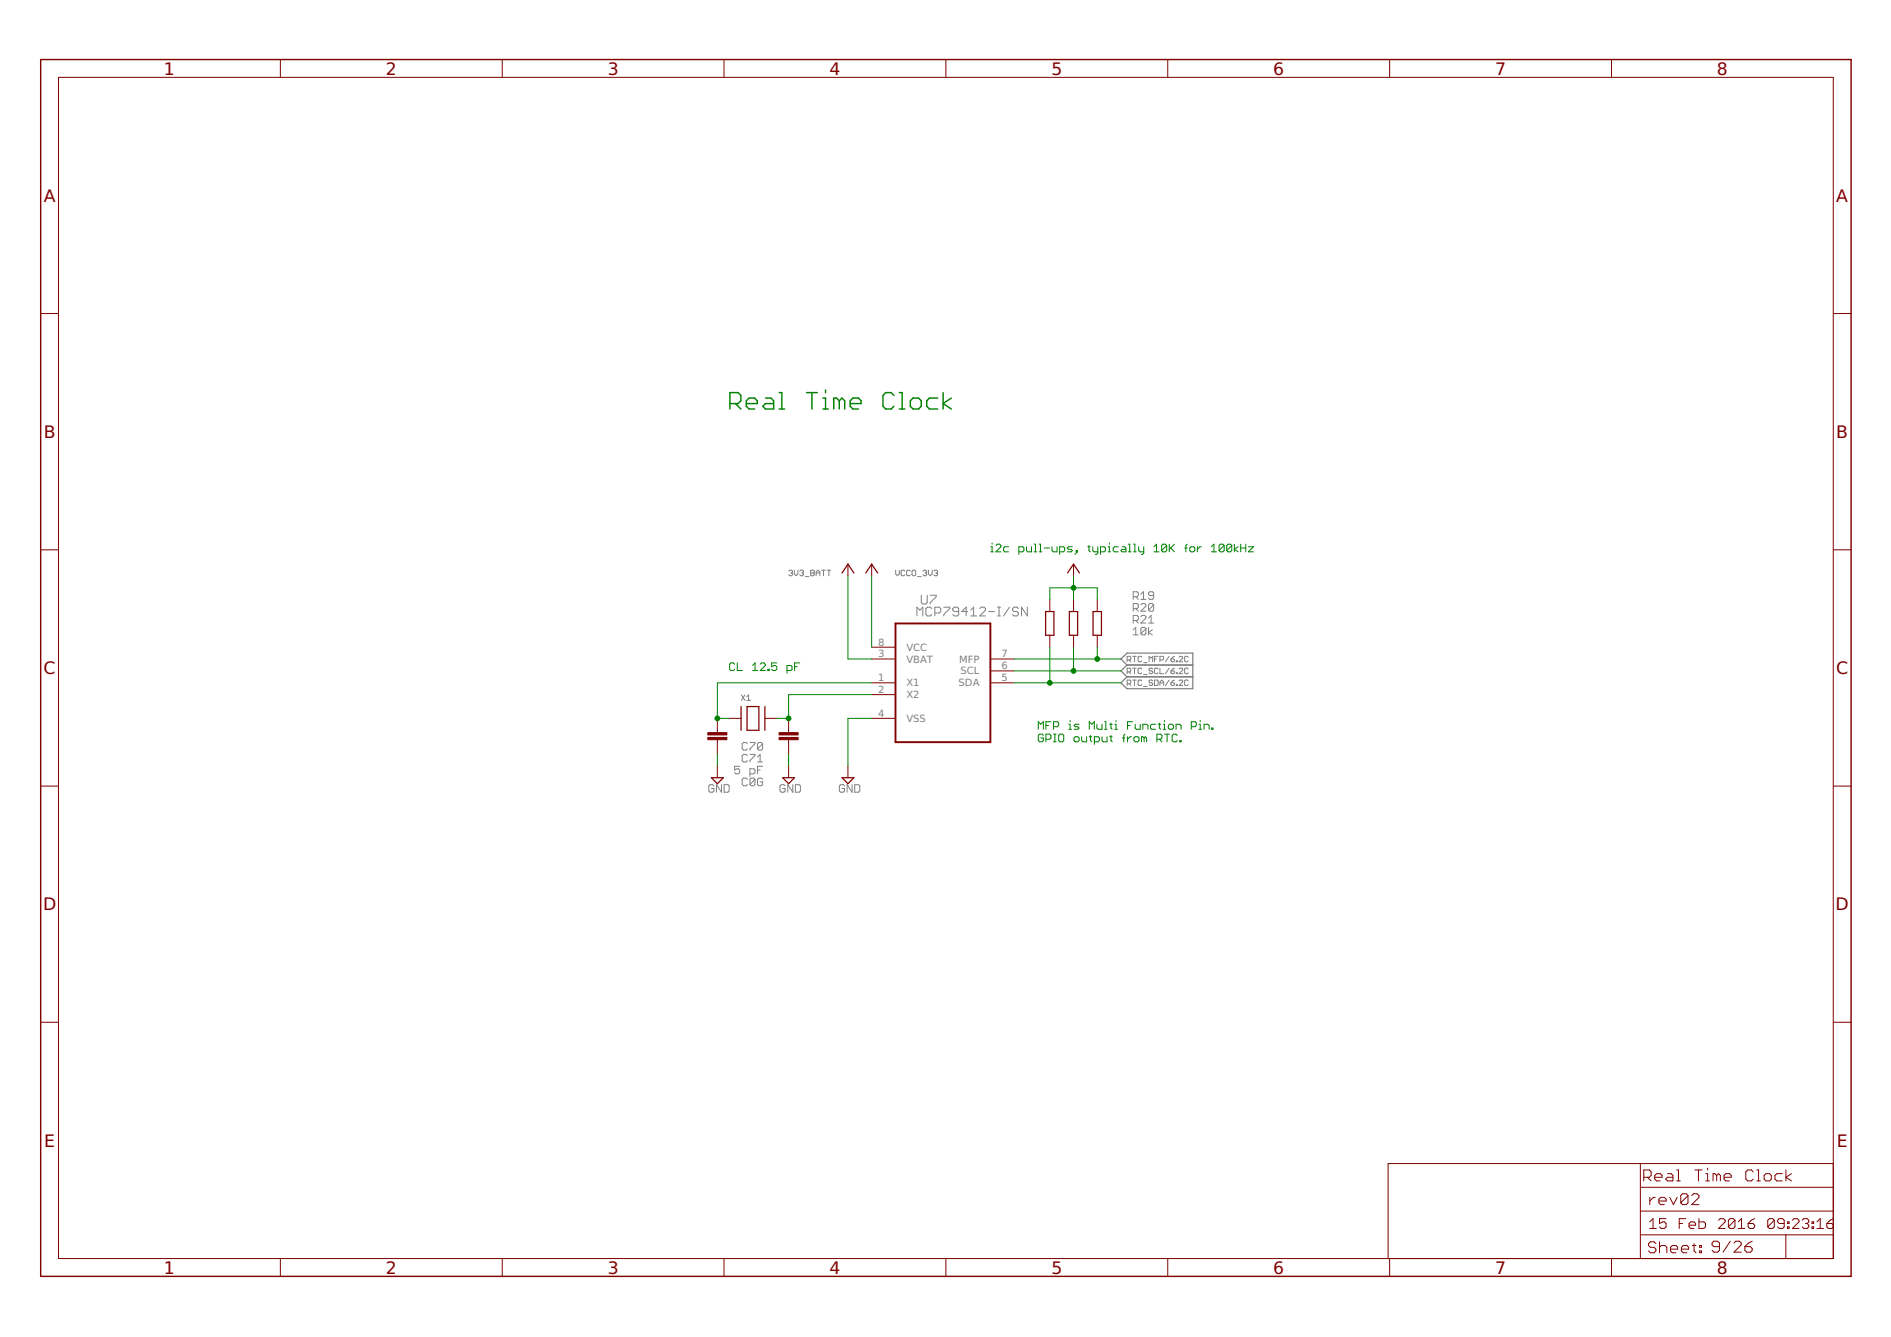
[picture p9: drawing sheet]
<svg xmlns="http://www.w3.org/2000/svg" width="420mm" height="297mm" viewBox="0 0 420 297" stroke-linecap="round" stroke-linejoin="round" font-family="sans-serif">
<defs><g id="words">
<g font-size="3.8" fill="#800000">
<text x="36.4" y="16.6">1</text>
<text x="85.7" y="16.6">2</text>
<text x="135" y="16.6">3</text>
<text x="184.3" y="16.6">4</text>
<text x="233.6" y="16.6">5</text>
<text x="282.9" y="16.6">6</text>
<text x="332.2" y="16.6">7</text>
<text x="381.5" y="16.6">8</text>
<text x="9.7" y="44.8">A</text>
<text x="408" y="44.8">A</text>
<text x="9.7" y="97.3">B</text>
<text x="408" y="97.3">B</text>
<text x="9.7" y="149.8">C</text>
<text x="408" y="149.8">C</text>
<text x="9.6" y="202.2">D</text>
<text x="407.9" y="202.2">D</text>
<text x="9.8" y="254.7">E</text>
<text x="408.1" y="254.7">E</text>
<text x="36.4" y="282.9">1</text>
<text x="85.7" y="282.9">2</text>
<text x="135" y="282.9">3</text>
<text x="184.3" y="282.9">4</text>
<text x="233.6" y="282.9">5</text>
<text x="282.9" y="282.9">6</text>
<text x="332.2" y="282.9">7</text>
<text x="381.5" y="282.9">8</text>
</g>
<g font-size="2.2" fill="#808080">
<text x="195.1" y="143.4">8</text>
<text x="195.1" y="146">3</text>
<text x="201.4" y="144.6">VCC</text>
<text x="201.4" y="147.2">VBAT</text>
<text x="213.1" y="147.2">MFP</text>
<text x="213.4" y="149.9">SCL</text>
<text x="222.5" y="148.7">6</text>
<text x="222.5" y="146">7</text>
<text x="195.1" y="151.3">1</text>
<text x="195.1" y="154">2</text>
<text x="201.4" y="152.5">X1</text>
<text x="201.4" y="155.1">X2</text>
<text x="213" y="152.5">SDA</text>
<text x="222.5" y="151.3">5</text>
<text x="195.1" y="159.2">4</text>
<text x="201.4" y="160.4">VSS</text>
</g>
</g></defs>
<g fill="none" stroke="#808080" stroke-width=".22">
<path d="M175.3 126.9l.2-.2h.4l.2 .2-.2 .4M175.7 127.3h.2M175.9 127.3l.2 .2-.2 .4h-.4l-.2-.2M176.5 126.7v.8l.4 .4 .4-.4v-.8M177.7 126.9l.2-.2h.4l.2 .2-.2 .4M178.1 127.3h.2M178.3 127.3l.2 .2-.2 .4h-.4l-.2-.2M178.9 128.1h.8M180.1 126.7h.6l.2 .2-.2 .4 .2 .4-.2 .2h-.6zM180.1 127.3h.6M181.3 127.3h.9M181.3 127.9v-.8l.4-.4 .5 .4v.8"/>
<path d="M182.6 126.7h.8M183 126.7v1.2M183.8 126.7h.8M184.2 126.7v1.2M199 126.7v.8l.4 .4 .4-.4v-.8M201 126.9l-.2-.2h-.4l-.2 .2v.8l.2 .2h.4l.2-.2M202.2 126.9l-.2-.2h-.4l-.2 .2v.8l.2 .2h.4l.2-.2M202.6 126.9l.3-.2h.4l.2 .2v.8l-.2 .2h-.4l-.3-.2zM203.7 136.8v-1.9l.7 .7 .6-.7v1.9M203.9 128.1h.8M204.7 132.2v1.7l.3 .3h.7l.3-.3v-1.7M205.1 126.9l.2-.2h.4l.2 .2-.2 .4"/>
<path d="M205.5 127.3h.2M205.7 127.3l.2 .2-.2 .4h-.4l-.2-.2M206.3 126.7v.8l.4 .4 .4-.4v-.8M206.7 132.2h1.3v.4l-1.3 1.3v.3M207 135.2l-.3-.3h-.6l-.4 .3v1.3l.4 .3h.6l.3-.3M207.5 126.9l.2-.2h.4l.2 .2-.2 .4M207.7 136.2h1l.3-.3v-.7l-.3-.3h-1v1.9M207.9 127.3h.2M208.1 127.3l.2 .2-.2 .4h-.4l-.2-.2M209.7 134.9h1.3v.3l-1.3 1.3v.3M213 135.9h-1l-.3-.3v-.4l.3-.3h.7l.3 .3v1.3l-.3 .3h-.7l-.3-.3M215 135.9h-1.3l1-1v1.9"/>
<path d="M215.7 136.8h1.3M215.7 135.6l.6-.7v1.9M217.7 135.2l.3-.3h.7l.3 .3v.4l-1.3 1.2h1.3M219.7 135.9h1.3M221.7 134.9h.6M221.7 136.8h.6M222 134.9v1.9M224.3 134.9l-1.3 1.9M226.3 135.2l-.3-.3h-.7l-.3 .3v.4l.3 .3h.7l.3 .3v.3l-.3 .3h-.7l-.3-.3M228.3 134.9v1.9l-1.3-1.9v1.9M251.8 139.9l.5-.5v1.7M251.8 132.6h.8l.3-.3v-.6l-.3-.2h-.8v1.7"/>
<path d="M251.8 135.2h.8l.3-.3v-.5l-.3-.3h-.8v1.7M251.8 137.9h.8l.3-.3v-.6l-.3-.3h-.8v1.7M252.3 137.9l.6 .5M252.3 135.2l.6 .6M252.3 132.6l.6 .6M253.5 134.4l.3-.3h.5l.3 .3v.3l-1.1 1.1h1.1M253.5 137l.3-.3h.5l.3 .3v.3l-1.1 1.1h1.1M253.5 132l.6-.5v1.7M253.5 133.2h1.1M254.6 139.7v1.1l-.3 .3h-.5l-.3-.3M254.6 139.7l-.3-.3h-.5l-.3 .3v1.1M254.6 139.7l-1.1 1.1"/>
<path d="M255.2 139.4v1.7M255.2 138.4h1.1M255.2 137.3l.6-.6v1.7M256 139.9l-.8 .6 .8 .6M256.3 132.3h-.8l-.3-.3v-.3l.3-.2h.5l.3 .2v1.2l-.3 .3h-.5l-.3-.3M256.3 134.4l-.3-.3h-.5l-.3 .3v1.1M256.3 134.4v1.1l-.3 .3h-.5l-.3-.3M256.3 134.4l-1.1 1.1M164.7 154.4l.8 1.2M165.5 154.4l-.8 1.2M165.9 154.8l.4-.4v1.2M165.9 155.6h.9"/>
<path d="M250.4 146.6h.7l.1-.2v-.4l-.1-.2h-.7v1.2M250.4 149.3h.7l.1-.2v-.4l-.1-.3h-.7v1.3M250.4 151.9h.7l.1-.2v-.4l-.1-.2h-.7v1.2M250.8 146.6l.4 .4M250.8 149.3l.4 .4M250.8 151.9l.4 .4M251.7 145.8h.8M251.7 148.4h.8M251.7 151.1h.8M251.8 141.1h1.1M252.1 145.8v1.2M252.1 148.4v1.3"/>
<path d="M252.1 151.1v1.2M253.7 146l-.2-.2h-.4l-.2 .2v.8l.2 .2h.4l.2-.2M253.7 148.7l-.2-.3h-.4l-.2 .3v.8l.2 .2h.4l.2-.2M253.7 151.3l-.2-.2h-.4l-.2 .2v.8l.2 .2h.4l.2-.2M254.1 147.2h.8M254.1 149.9h.8M254.1 152.5h.8M255.3 147v-1.2l.4 .4 .4-.4v1.2M256.1 148.7l-.2-.3h-.4l-.2 .4 .2 .3h.4l.2 .4-.2 .2h-.4l-.2-.2M256.1 151.3l-.2-.2h-.4l-.2 .2 .2 .4h.4l.2 .4-.2 .2h-.4l-.2-.2M256.5 151.1h.6l.2 .2v.8l-.2 .2h-.6zM256.5 146.4h.4"/>
<path d="M257.3 145.8h-.8v1.2M257.3 148.7l-.2-.3h-.4l-.2 .3v.8l.2 .2h.4l.2-.2M257.7 146.6h.6l.3-.2v-.4l-.3-.2h-.6v1.2M257.7 148.4v1.3h.9M257.7 152.3v-.8l.4-.4 .5 .4v.8M257.7 151.7h.9M259.8 145.8l-.8 1.2M259.8 148.4l-.8 1.3M259.8 151.1l-.8 1.2M260.2 146.4h.6l.2 .4-.2 .2h-.4l-.2-.2zM260.2 149.1h.6l.2 .4-.2 .2h-.4l-.2-.2zM260.2 151.7h.6l.2 .4-.2 .2h-.4l-.2-.2z"/>
<path d="M261 145.8l-.8 .6M261 148.4l-.8 .7M261 151.1l-.8 .6M261.4 146.8h.2v.2h-.2zM261.4 149.5h.2v.2h-.2zM261.4 152.1h.2v.2h-.2zM262 146l.2-.2h.4l.2 .2v.2l-.8 .8h.8M262 148.7l.2-.3h.4l.2 .3v.1l-.8 .9h.8M262 151.3l.2-.2h.4l.2 .2v.2l-.8 .8h.8M264 146l-.2-.2h-.4l-.2 .2v.8l.2 .2h.4l.2-.2M264 148.7l-.2-.3h-.4l-.2 .3v.8l.2 .2h.4l.2-.2M264 151.3l-.2-.2h-.4l-.2 .2v.8l.2 .2h.4l.2-.2"/>
<path d="M158.6 174.6l-.3-.3h-.5l-.3 .3v1.1l.3 .3h.5l.3-.3v-.5h-.5M160.3 174.3v1.7l-1.1-1.7v1.7M160.9 174.3h.8l.3 .3v1.1l-.3 .3h-.8zM164.3 170.2h-1.1v.9l.9-.3 .2 .3v.5l-.2 .3h-.6l-.3-.3M166.1 173.1l-.3-.2h-.6l-.3 .2v1.2l.3 .3h.6l.3-.3M166.1 165.2l-.3-.2h-.6l-.3 .2v1.2l.3 .2h.6l.3-.2M166.1 167.9l-.3-.3h-.6l-.3 .3v1.1l.3 .3h.6l.3-.3M166.6 171.9h.9l.2-.3v-.5l-.2-.3h-.9v1.7M166.6 165h1.1v.2l-1.1 1.2v.2M166.6 167.6h1.1v.3l-1.1 1.1v.3M167.7 173.1l-.2-.2h-.6l-.3 .2v1.2M167.7 173.1v1.2l-.2 .3h-.6l-.3-.3"/>
<path d="M167.7 173.1l-1.1 1.2M168.3 171.1h.6M168.3 169.3h1.1M168.3 168.2l.6-.6v1.7M169.4 170.2h-1.1v1.7M169.4 165.2l-.2-.2h-.6l-.3 .2v1.2M169.4 173.1l-.2-.2h-.6l-.3 .2v1.2l.3 .3h.6l.2-.3v-.6h-.5M169.4 165.2v1.2l-.2 .2h-.6l-.3-.2M169.4 165.2l-1.1 1.2M174.4 174.6l-.2-.3h-.6l-.3 .3v1.1l.3 .3h.6l.2-.3v-.5h-.5M176.1 174.3v1.7l-1.1-1.7v1.7M176.7 174.3h.9l.2 .3v1.1l-.2 .3h-.9z"/>
<path d="M187.6 174.6l-.3-.3h-.5l-.3 .3v1.1l.3 .3h.5l.3-.3v-.5h-.5M189.3 174.3v1.7l-1.1-1.7v1.7M189.9 174.3h.9l.2 .3v1.1l-.2 .3h-.9z"/>
</g>
<path d="M250.4 147.7l-1.3-1.3 1.3-1.3h14.6v7.9h-14.6l-1.3-1.3 1.3-1.3M250.4 147.7h14.6M250.4 147.7l-1.3 1.4 1.3 1.3M250.4 150.4h14.6" fill="none" stroke="#808080" stroke-width=".28"/>
<g fill="none" stroke="#800000" stroke-width=".22">
<path d="M13 17.2h394.3v262.4h-394.3zM62.3 13.2v4M111.6 13.2v4M160.9 13.2v4M210.2 13.2v4M259.5 13.2v4M308.8 13.2v4M358.1 13.2v4M9 69.7h4M407.3 69.7h4M9 122.2h4M188.4 125.3v2.7"/>
<path d="M193.7 125.3v2.7M233.3 133.2v2.7M238.5 125.3v2.7M238.5 133.2v2.7M243.8 133.2v2.7M407.3 122.2h4M159.4 159.6v3.2M162 159.6h2.7M169.9 159.6h2.7M175.2 159.6v3.2M193.7 143.8h5.3M193.7 146.4h5.3"/>
<path d="M193.7 151.7h5.3M193.7 154.3h5.3M193.7 159.6h5.3M220 146.4h5.3M220 151.7h5.3M220 149.1h5.3M233.3 141.1v2.7M238.5 141.1v2.7M243.8 141.1v2.7M9 174.6h4M159.4 164.4v3.1M159.4 170.2v2.6"/>
<path d="M175.2 164.4v3.1M175.2 170.2v2.6M188.4 170.2v2.6M407.3 174.6h4M9 227.1h4M407.3 227.1h4M364.5 258.5v21.1M372.5 259.9h.4v2.5M376.6 259.9h1.6M377.4 259.9v2.5M379.4 259.5v.4M390.3 259.9h.4v2.5"/>
<path d="M396.8 259.9v2.5M407.3 258.5h-98.9v21.1M62.3 279.6v4M111.6 279.6v4M160.9 279.6v4M210.2 279.6v4M259.5 279.6v4M308.8 279.6v4M358.1 279.6v4M364.5 274.3h42.8M364.5 269.1h42.8M364.5 263.8h42.8"/>
<path d="M365.2 261.6h1.3l.4-.4v-.9l-.4-.4h-1.3v2.5M366.1 261.6l.8 .8M366.5 271.5l.8-.8v2.2M366.5 272.9h1.5M366.6 266v1.6M367.7 261.6h1.6v-.4l-.4-.4h-.8l-.4 .4v.8l.4 .4h.8M367.8 266h-.4l-.8 .8M367.9 276.3l-.4-.4h-.8l-.4 .4v.4l.4 .4h.8l.4 .4v.4l-.4 .4h-.8l-.4-.4M368.6 266.8h1.6v-.4l-.4-.4h-.8l-.4 .4v.8l.4 .4h.8M368.7 275.9v2.4M368.7 277.1l.4-.4h.8l.5 .4v1.2M370.2 270.7h-1.5v1.1l.8-.3h.3l.4 .3v.8l-.4 .3h-.7l-.4-.3"/>
<path d="M370.5 260.8h.8l.4 .4v1.2h-1.2l-.4-.4 .4-.4h1.2M371 266l.8 1.6 .8-1.6M371.2 277.5h1.6v-.4l-.4-.4h-.8l-.4 .4v.8l.4 .4h.8M372.5 262.4h.8M373.1 271.8h.7M373.6 277.5h1.6v-.4l-.4-.4h-.8l-.4 .4v.8l.4 .4h.8M374.6 270.7h-1.5v2.2M375.1 265.6v1.6l-.5 .4h-.8l-.4-.4M375.1 265.6l-.5-.4h-.8l-.4 .4v1.6M375.1 265.6l-1.7 1.6M375.3 272.2h1.4v-.4l-.3-.3h-.7l-.4 .3v.8l.4 .3h.7M375.9 265.6l.4-.4h.8l.4 .4v.4l-1.6 1.6h1.6"/>
<path d="M376 276.7h.8M376.4 276.3v1.6l.4 .4M377.5 270.7v2.2h1.1l.3-.3v-.8l-.3-.3h-1.1M377.6 276.7h.4v.4h-.4zM377.6 277.9h.4v.4h-.4zM379 262.4h.8M379 260.8h.4v1.6M381.4 261.2l-.4-.4h-.4v1.6M381.4 261.2v1.2M381.4 261.2l.4-.4 .4 .4v1.2M381.8 271.1l.4-.4h.7l.4 .4v.4l-1.5 1.4h1.5M382 277h-1.2l-.4-.4v-.4l.4-.4h.8l.4 .4v1.6l-.4 .4h-.8l-.4-.4"/>
<path d="M383.1 261.6h1.6v-.4l-.4-.4h-.8l-.4 .4v.8l.4 .4h.8M384.5 275.8l-1.7 2.4M385.3 276.2l.4-.4h.8l.4 .4v.4l-1.6 1.6h1.6M385.5 271.1v1.5l-.4 .3h-.7l-.4-.3M385.5 271.1l-.4-.4h-.7l-.4 .4v1.5M385.5 271.1l-1.5 1.5M386.2 272.9h1.5M386.2 271.5l.7-.8v2.2M387.7 277h1.2l.4 .4v.4l-.4 .4h-.8l-.4-.4zM388.4 271.8h1.1l.4 .4v.4l-.4 .3h-.7l-.4-.3zM389.3 275.8l-.8 .4-.8 .8M389.5 260.3l-.4-.4h-.8l-.4 .4v1.7l.4 .4h.8l.4-.4"/>
<path d="M389.9 270.7l-.8 .4-.7 .7M390.3 262.4h.8M392 261.2l.4-.4h.8l.4 .4v.8l-.4 .4h-.8l-.4-.4zM394.2 271.1v1.5l-.3 .3h-.8l-.3-.3M394.2 271.1l-.3-.4h-.8l-.3 .4v1.5M394.2 271.1l-1.4 1.5M396 260.8h-1.2l-.4 .4v.8l.4 .4h1.2M396.4 271.8h-1.1l-.3-.3v-.4l.3-.4h.7l.4 .4v1.5l-.4 .3h-.7l-.3-.3M396.8 274.3v5.3M397.2 272.6h.3v.3h-.3zM397.2 271.5h.3v.3h-.3zM398 260.8l-1.2 .8 1.2 .8"/>
<path d="M398.3 271.1l.3-.4h.7l.4 .4v.4l-1.4 1.4h1.4M400.4 271.1l.4-.4h.7l.4 .4v.4l-.4 .3M401.2 271.8h.3M401.5 271.8l.4 .4v.4l-.4 .3h-.7l-.4-.3M402.6 272.6h.4v.3h-.4zM402.6 271.5h.4v.3h-.4zM403.7 272.9h1.5M403.7 271.5l.7-.8v2.2M405.9 271.8v.8l.4 .3h.7l.4-.3M405.9 271.8h1.1l.4 .4M407.4 270.7l-.8 .4-.7 .7"/>
</g>
<path d="M199 138.5h21v26.4h-21z" fill="none" stroke="#800000" stroke-width=".42"/>
<path d="M187.1 127.3l1.3-2 1.3 2M192.4 127.3l1.3-2 1.3 2M232.3 135.9h1.9v5.2h-1.9zM237.2 127.3l1.3-2 1.3 2M237.6 135.9h1.8v5.2h-1.8zM242.9 135.9h1.8v5.2h-1.8zM164.7 157v5.2M166 157h2.6v5.2h-2.6zM169.9 157v5.2M158.1 172.8h2.6l-1.3 1.3zM173.9 172.8h2.6l-1.3 1.3zM187.1 172.8h2.6l-1.3 1.3z" fill="none" stroke="#800000" stroke-width=".28"/>
<g fill="#800000" stroke="#800000" stroke-width=".22">
<path d="M173.1 162.8h4.2v.5h-4.2z"/>
<path d="M173.1 163.8h4.2v.5h-4.2z"/>
<path d="M157.3 162.8h4.2v.5h-4.2z"/>
<path d="M157.3 163.8h4.2v.5h-4.2z"/>
</g>
<path d="M9 13.2h402.3v270.4h-402.3z" fill="none" stroke="#800000" stroke-width=".32"/>
<g fill="none" stroke="#008000" stroke-width=".22">
<path d="M188.4 128v18.4h5.3M193.7 128v15.8M220.1 121.5h.3v1.1M220.1 122.6h.6M220.4 120.6v.3M221.3 121.2l.3-.3h.5l.3 .3v.3l-1.1 1.1h1.1M224.1 121.5h-.9l-.2 .3v.5l.2 .3h.9M226.4 122.6h.8l.3-.3v-.5l-.3-.3h-.8v1.7M228.1 121.5v.8l.2 .3h.9v-1.1M229.8 122.6h.5M229.8 120.9h.3v1.7M230.9 122.6h.6"/>
<path d="M230.9 120.9h.3v1.7M232 121.8h1.2M233.3 133.2v-2.6h10.5v2.6M233.7 121.5v.8l.3 .3h.9v-1.1M235.4 122.6h.9l.3-.3v-.5l-.3-.3h-.9v1.7M238.3 121.5h-.9l-.3 .3 .3 .2h.6l.3 .3-.3 .3h-.9M238.5 128v5.2M239.1 122.3h.3v.3h-.3zM239.4 122.6l-.6 .6M241.7 121.5h.5M242 121.2v1.1l.2 .3M242.8 121.5v.8l.3 .3h.8"/>
<path d="M243.9 121.5v1.4l-.3 .3h-.2M244.5 122.6h.8l.3-.3v-.5l-.3-.3h-.8v1.7M246.2 121.5h.3v1.1M246.2 122.6h.6M246.5 120.6v.3M248.5 121.5h-.9l-.3 .3v.5l.3 .3h.9M249.3 121.5h.6l.3 .3v.8h-.9l-.3-.3 .3-.3h.9M250.7 122.6h.6M250.7 120.9h.3v1.7M251.9 122.6h.5M251.9 120.9h.3v1.7M253 121.5v.8l.3 .3h.8"/>
<path d="M254.1 121.5v1.4l-.2 .3h-.3M256.4 122.6h1.1M256.4 121.5l.6-.6v1.7M259.2 121.2v1.1l-.2 .3h-.6l-.3-.3M259.2 121.2l-.2-.3h-.6l-.3 .3v1.1M259.2 121.2l-1.1 1.1M259.8 120.9v1.7M260.1 121.8l.8 .8M260.9 120.9l-1.1 1.1M263.2 121.8h.6M263.8 120.9l-.3 .3v1.4M264.6 121.5h.6l.3 .3v.5l-.3 .3h-.6l-.2-.3v-.5z"/>
<path d="M266 121.5v1.1M266.9 121.5h-.3l-.6 .5M269.2 122.6h1.1M269.2 121.5l.5-.6v1.7M272 121.2v1.1l-.3 .3h-.6l-.2-.3M272 121.2l-.3-.3h-.6l-.2 .3v1.1M272 121.2l-1.1 1.1M273.7 121.2v1.1l-.3 .3h-.6l-.2-.3M273.7 121.2l-.3-.3h-.6l-.2 .3v1.1M273.7 121.2l-1.1 1.1M274.3 120.9v1.7M275.1 121.5l-.8 .5 .8 .6"/>
<path d="M275.7 121.8h1.1M275.7 120.9v1.7M276.8 120.9v1.7M277.4 121.5h1.1l-1.1 1.1h1.1M163.2 147.6l-.2-.3h-.6l-.3 .3v1.1l.3 .3h.6l.2-.3M163.8 147.3v1.7h1.1M167.2 149h1.1M167.2 147.8l.6-.5v1.7M168.9 147.6l.3-.3h.6l.2 .3v.2l-1.1 1.2h1.1M170.6 148.7h.3v.3h-.3zM172.6 147.3h-1.2v.8l.6-.3h.3l.3 .3v.6l-.3 .3h-.6l-.3-.3M174.9 149h.8l.3-.3v-.6l-.3-.3h-.8v1.7"/>
<path d="M176.6 148.1h.5M177.7 147.3h-1.1v1.7M193.7 159.6h-5.3v10.6M193.7 151.7h-34.3v7.9h2.6M193.7 154.3h-18.5v5.3h-2.6M225.3 146.4h23.8M225.3 151.7h23.8M225.3 149.1h23.8M233.3 143.8v7.9M238.5 143.8v5.3M243.8 143.8v2.6M159.4 167.5v2.7"/>
<path d="M175.2 167.5v2.7M230.7 162v-1.7l.5 .6 .6-.6v1.7M231.8 163.4l-.3-.3h-.5l-.3 .3v1.1l.3 .3h.5l.3-.3v-.5h-.6M232.4 164.2h.8l.3-.2v-.6l-.3-.3h-.8v1.7M232.4 161.2h.6M233.5 160.3h-1.1v1.7M234.1 161.5h.8l.3-.3v-.6l-.3-.3h-.8v1.7M234.1 163.1h.6M234.1 164.8h.6M234.4 163.1v1.7M235.5 163.1h.6l.2 .3v1.1l-.2 .3h-.6l-.3-.3v-1.1zM237.5 160.9h.3v1.1"/>
<path d="M237.5 162h.6M237.8 160.1v.2M238.6 164l.3-.3h.6l.3 .3v.5l-.3 .3h-.6l-.3-.3zM239.8 160.9h-.9l-.3 .3 .3 .3h.6l.3 .3-.3 .2h-.9M240.3 163.7v.8l.3 .3h.8v-1.1M242 162v-1.7l.6 .6 .5-.6v1.7M242 163.7h.6M242.3 163.4v1.1l.3 .3M243.2 164.8h.8l.3-.3v-.5l-.3-.3h-.8v1.7M243.7 160.9v.9l.3 .2h.9v-1.1M244.9 163.7v.8l.2 .3h.9v-1.1M245.4 160.3h.3v1.7"/>
<path d="M245.4 162h.6M246.5 160.9h.6M246.5 163.7h.6M246.8 160.6v1.2l.3 .2M246.8 163.4v1.1l.3 .3M247.7 160.9h.3v1.1M247.7 162h.6M248 160.1v.2M249.4 164h.6M250 163.1l-.3 .3v1.4M250.5 161.2h.6M250.5 163.7v1.1"/>
<path d="M251.4 163.7h-.3l-.6 .5M251.7 160.3h-1.2v1.7M252.2 160.9v.9l.3 .2h.8v-1.1M252.2 163.7h.6l.3 .3v.5l-.3 .3h-.6l-.3-.3v-.5zM253.9 162v-1.1h.9l.3 .3v.8M254.2 164l-.3-.3h-.3v1.1M254.2 164v.8M254.2 164l.3-.3 .3 .3v.8M256.8 160.9h-.9l-.3 .3v.6l.3 .2h.9M257 164.2h.9l.3-.2v-.6l-.3-.3h-.9v1.7M257.3 160.9h.6M257.6 160.6v1.2l.3 .2"/>
<path d="M257.6 164.2l.6 .6M258.5 160.9h.2v1.1M258.5 162h.5M258.7 160.1v.2M258.7 163.1h1.2M259.3 163.1v1.7M259.9 160.9h.5l.3 .3v.6l-.3 .2h-.5l-.3-.2v-.6zM261.3 162v-1.1h.8l.3 .3v.8M261.6 163.4l-.3-.3h-.6l-.3 .3v1.1l.3 .3h.6l.3-.3M262.1 164.5h.3v.3h-.3zM264.7 161.5h.8l.3-.3v-.6l-.3-.3h-.8v1.7M266.4 160.9h.3v1.1"/>
<path d="M266.4 162h.6M266.7 160.1v.2M267.5 162v-1.1h.9l.2 .3v.8M269.2 161.8h.3v.2h-.3z"/>
</g>
<g fill="none" stroke="#008000" stroke-width=".32">
<path d="M162.2 89.7h1.8l.6-.7v-1.2l-.6-.6h-1.8v3.7M163.4 89.7l1.2 1.2M165.8 89.7h2.5v-.7l-.6-.6h-1.3l-.6 .6v1.3l.6 .6h1.3M170.1 88.4h1.2l.6 .6v1.9h-1.8l-.6-.6 .6-.6h1.8M173.1 87.2h.6v3.7M173.1 90.9h1.2M179.2 87.2h2.4M180.4 87.2v3.7M182.8 90.9h1.2M182.8 88.4h.6v2.5M183.4 86.6v.6M186.5 89l-.6-.6h-.6v2.5"/>
<path d="M186.5 89v1.9M186.5 89l.6-.6 .6 .6v1.9M188.9 89.7h2.4v-.7l-.6-.6h-1.2l-.6 .6v1.3l.6 .6h1.2M198.6 87.8l-.6-.6h-1.2l-.6 .6v2.5l.6 .6h1.2l.6-.6M199.8 87.2h.6v3.7M199.8 90.9h1.2M202.9 88.4h1.2l.6 .6v1.3l-.6 .6h-1.2l-.6-.6v-1.3zM208.3 88.4h-1.8l-.6 .6v1.3l.6 .6h1.8M209.5 87.2v3.7M211.4 88.4l-1.9 1.3 1.9 1.2"/>
</g>
<g fill="#008000" stroke="#008000" stroke-width=".22">
<circle cx="159.4" cy="159.6" r=".53"/>
<circle cx="175.2" cy="159.6" r=".53"/>
<circle cx="243.8" cy="146.4" r=".53"/>
<circle cx="238.5" cy="149.1" r=".53"/>
<circle cx="233.3" cy="151.7" r=".53"/>
<circle cx="238.5" cy="130.6" r=".53"/>
</g>
<use href="#words"/>
</svg>
